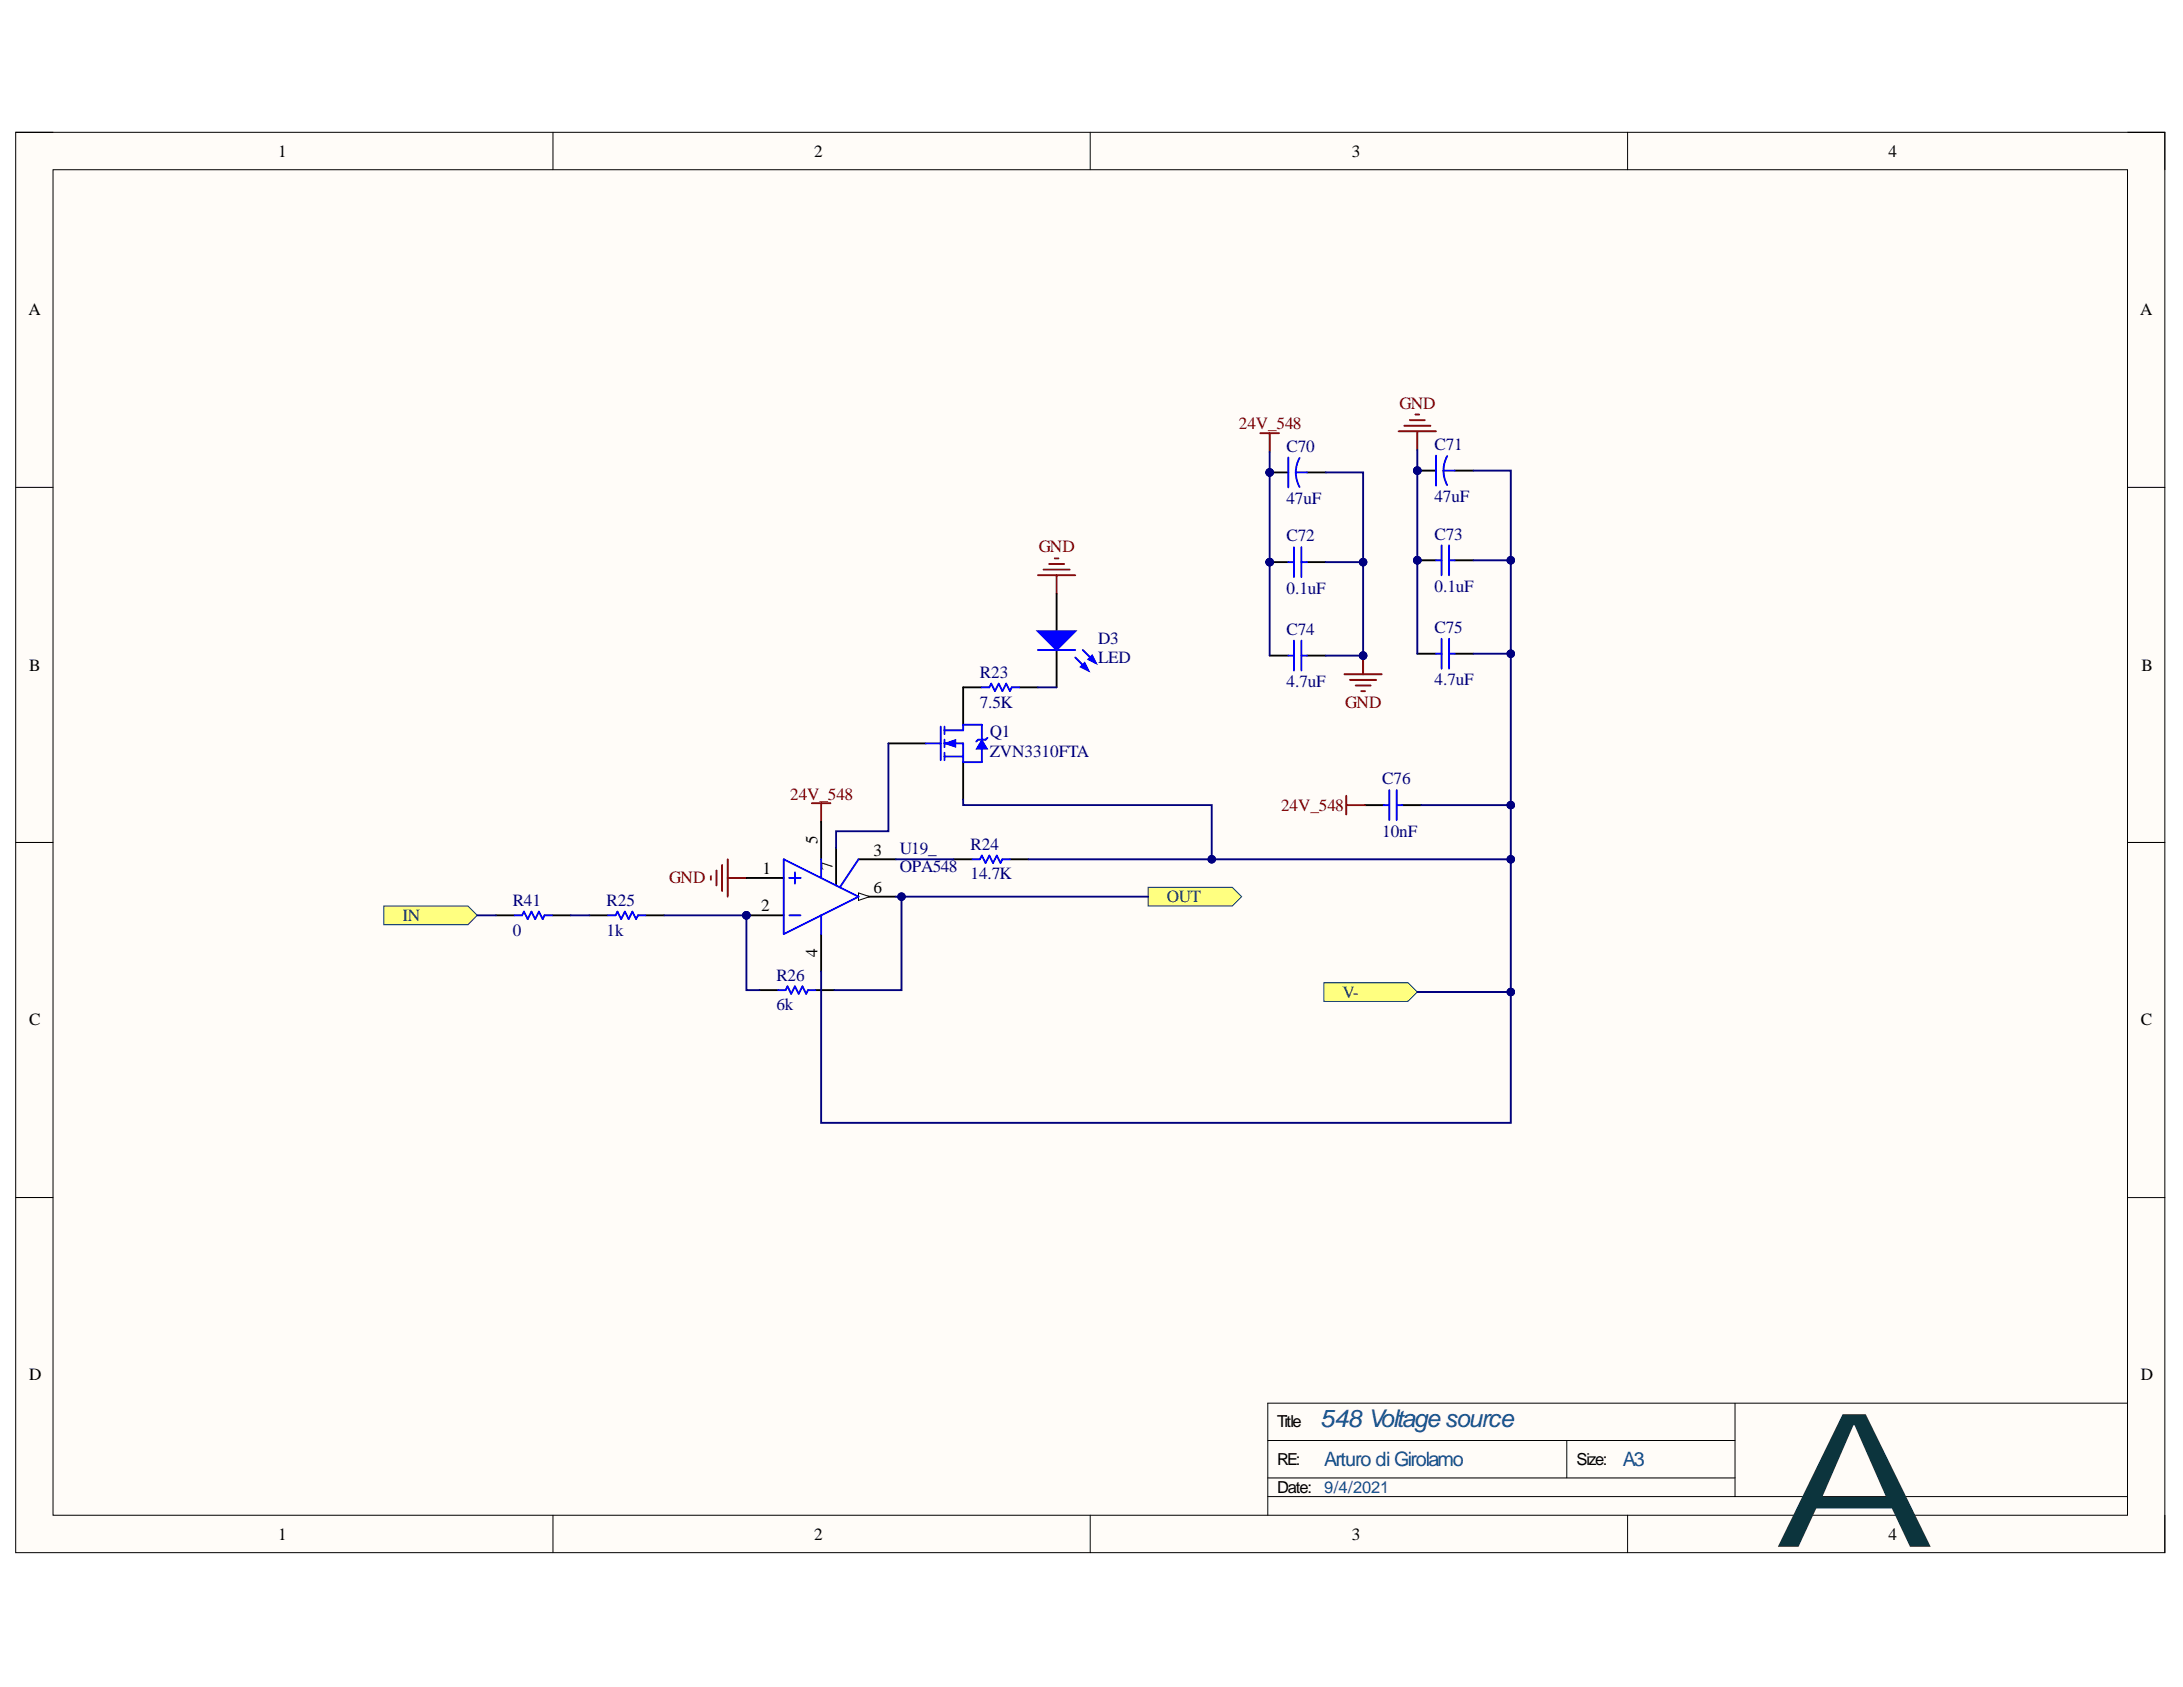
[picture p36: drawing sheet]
<svg xmlns="http://www.w3.org/2000/svg" width="279mm" height="216mm" viewBox="0 0 279 216" stroke-linecap="round" stroke-linejoin="round" font-family="sans-serif">
<defs><g id="words">
<text font-size="23.9" fill="#0c343d" x="226.9" y="198">A</text>
<text font-size="3.1" fill="#0b5394" x="169" y="182.7">548 Voltage source</text>
<g font-size="2.5" fill="#0b5394">
<text x="169.5" y="187.6">Arturo di Girolamo</text>
<text x="207.7" y="187.6">A3</text>
</g>
<g font-size="2.2">
<text x="35.6" y="20">1</text>
<text x="104.2" y="20">2</text>
<text x="173" y="20">3</text>
<text x="241.7" y="20">4</text>
<text x="3.6" y="40.3">A</text>
<text x="273.9" y="40.3">A</text>
<text x="3.7" y="85.8">B</text>
<text x="274.1" y="85.8">B</text>
<text x="97.6" y="111.9">1</text>
<text x="104.6" y="108.1" transform="rotate(-90 104.6 108.1)">5</text>
<text x="106.6" y="111.4" transform="rotate(-90 106.6 111.4)">7</text>
<text x="111.8" y="109.5">3</text>
<text x="97.4" y="116.6">2</text>
<text x="111.8" y="114.2">6</text>
<text x="104.6" y="122.4" transform="rotate(-90 104.6 122.4)">4</text>
<text x="3.7" y="131.2">C</text>
<text x="274" y="131.2">C</text>
<text x="3.7" y="176.6">D</text>
<text x="274" y="176.6">D</text>
<text x="35.6" y="197">1</text>
<text x="104.2" y="197">2</text>
<text x="173" y="197">3</text>
<text x="241.7" y="197">4</text>
</g>
<g font-size="2.2" fill="#800000">
<text x="179.1" y="52.3">GND</text>
<text x="158.6" y="55">24V_548</text>
<text x="132.9" y="70.7">GND</text>
<text x="172.2" y="90.6">GND</text>
<text x="101.1" y="102.3">24V_548</text>
<text x="164" y="103.8">24V_548</text>
<text x="85.7" y="113.1">GND</text>
</g>
<g font-size="2.2" fill="#000080">
<text x="164.7" y="57.8">C70</text>
<text x="183.6" y="57.6">C71</text>
<text x="164.7" y="64.5">47uF</text>
<text x="183.6" y="64.3">47uF</text>
<text x="164.7" y="69.3">C72</text>
<text x="183.6" y="69.1">C73</text>
<text x="164.7" y="76">0.1uF</text>
<text x="183.6" y="75.8">0.1uF</text>
<text x="140.6" y="82.4">D3</text>
<text x="164.7" y="81.3">C74</text>
<text x="183.6" y="81">C75</text>
<text x="125.4" y="86.8">R23</text>
<text x="140.6" y="84.8">LED</text>
<text x="164.7" y="87.9">4.7uF</text>
<text x="183.6" y="87.7">4.7uF</text>
<text x="125.4" y="90.6">7.5K</text>
<text x="126.7" y="94.4">Q1</text>
<text x="126.7" y="96.8">ZVN3310FTA</text>
<text x="176.9" y="100.4">C76</text>
<text x="176.9" y="107.1">10nF</text>
<text x="115.2" y="109.3">U19_</text>
<text x="115.2" y="111.6">OPA548</text>
<text x="124.2" y="108.7">R24</text>
<text x="124.2" y="112.6">14.7K</text>
<text x="65.6" y="115.9">R41</text>
<text x="65.6" y="119.7">0</text>
<text x="77.6" y="115.9">R25</text>
<text x="77.6" y="119.7">1k</text>
<text x="99.4" y="125.5">R26</text>
<text x="99.4" y="129.3">6k</text>
</g>
<g font-size="2.2" fill="#073763">
<text x="51.5" y="117.9">IN</text>
<text x="149.3" y="115.4">OUT</text>
<text x="171.8" y="127.7">V-</text>
</g>
<g font-size="2.1">
<text x="163.5" y="182.7">Title</text>
<text x="163.5" y="191">Date:</text>
<text x="163.5" y="187.5">RE:</text>
<text x="201.8" y="187.5">Size:</text>
</g>
<text font-size="2.1" fill="#0b5394" x="169.5" y="191">9/4/2021</text>
</g></defs>
<path d="M2 16.9h275.1v181.8h-275.1z" fill-rule="evenodd" fill="#fffcf8"/>
<path d="M2 16.9h275.1v181.8h-275.1z" fill="none" stroke="#000" stroke-width=".13"/>
<path d="M6.8 21.7h265.5v172.2h-265.5z" fill-rule="evenodd" fill="#fffcf8"/>
<g fill="none" stroke="#000" stroke-width=".13">
<path d="M2 16.9h4.8M70.8 16.9v4.8M139.5 16.9v4.8M208.3 16.9v4.8M272.3 16.9h4.8v4.8M6.8 21.7h265.5v172.2h-265.5zM2 62.4h4.8M272.3 62.4h4.8M2 107.8h4.8M272.3 107.8h4.8M2 153.3h4.8M272.3 153.3h4.8"/>
<path d="M222.1 179.6v11.9M272.3 179.6h-110v14.3M70.8 193.9v4.8M139.5 193.9v4.8M162.3 184.4h59.8M162.3 191.5h110M162.3 189.1h59.8M200.5 184.4v4.7M208.3 193.9v4.8M277.1 193.9v4.8"/>
</g>
<path d="M147 113.6h10.7l1.2 1.2-1.2 1.1h-10.7z" fill-rule="evenodd" fill="#ffff80"/>
<path d="M147 113.6h10.7l1.2 1.2-1.2 1.1h-10.7z" fill="none" stroke="#073763" stroke-width=".13"/>
<path d="M132.8 73.6h4.8M133.6 72.9h3.3M134.3 72.2h1.9M135 71.5h.5M135.2 73.6v2.4M91 112.1v.5M91.7 111.4v1.9M92.4 110.7v3.3M93.1 110v4.8M93.1 112.4h2.4" fill="none" stroke="#800000" stroke-width=".24"/>
<path d="M135.2 76v4.8M123.3 88h2.4M130.5 88h2.3M135.2 83.2v4.8M75.4 117.1h2.4M82.6 117.1h2.4M122.1 110h2.4M129.3 110h2.3" fill="none" stroke="#000" stroke-width=".24"/>
<path d="M125.7 88h.9l.3-.5 .4 .9 .5-.9 .5 .9 .5-.9 .5 .9 .2-.4h1M77.8 117.1h1l.2-.4 .5 .9 .5-.9 .5 .9 .4-.9 .5 .9 .3-.5h.9M124.5 110h.9l.3-.5 .4 .9 .5-.9 .5 .9 .5-.9 .5 .9 .2-.4h1" fill="none" stroke="#00f" stroke-width=".24"/>
<path d="M132.8 80.8h4.8l-2.4 2.4z" fill="#00f"/>
<path d="M132.8 80.8h4.8l-2.4 2.4zM137.6 84.1l1.7 1.7M138.6 83.2l1.7 1.7" fill="none" stroke="#00f" stroke-width=".24"/>
<path d="M138.3 85.3l.5-.4 .5 .9z" fill="#00f"/>
<path d="M138.3 85.3l.5-.4 .5 .9z" fill="none" stroke="#00f" stroke-width=".24"/>
<path d="M139.3 84.4l.5-.5 .5 1z" fill="#00f"/>
<path d="M118.5 95.1h1.9M120.4 93v4.3M120.9 93.5h2.4M120.9 95.1h2.4v2.4M120.9 96.8h2.4M120.9 93v.9M120.9 94.7v.9M120.9 96.3v1M132.8 83.2h4.8M139.3 84.4l.5-.5 .5 1z" fill="none" stroke="#00f" stroke-width=".24"/>
<path d="M113.7 95.1h4.8M123.3 88v4.7M123.3 97.5v4.8" fill="none" stroke="#000" stroke-width=".24"/>
<path d="M120.9 95.1l1.4-.4v.9z" fill="#00f"/>
<path d="M120.9 95.1l1.4-.4v.9z" fill="none" stroke="#00f" stroke-width=".13"/>
<path d="M123.3 93.5v-.8h2.4v2M125.7 95.9v1.6h-2.4" fill="none" stroke="#00f" stroke-width=".24"/>
<path d="M125.7 94.7l.7 1.2h-1.5z" fill="#00f"/>
<path d="M125.7 94.7l.7 1.2h-1.5z" fill="none" stroke="#00f" stroke-width=".13"/>
<path d="M126.4 94.4l-.3 .3h-.9l-.3 .2" fill="none" stroke="#00f" stroke-width=".24"/>
<path d="M172.1 86.3h4.8M172.8 87h3.3M173.5 87.7h1.9M174.2 88.5h.5M174.5 83.9v2.4" fill="none" stroke="#800000" stroke-width=".24"/>
<circle cx="174.5" cy="83.9" r=".48" fill="#000080"/>
<circle cx="174.5" cy="83.9" r=".48" fill="none" stroke="#000080" stroke-width=".13"/>
<circle cx="162.5" cy="71.9" r=".48" fill="#000080"/>
<circle cx="162.5" cy="71.9" r=".48" fill="none" stroke="#000080" stroke-width=".13"/>
<path d="M162.5 71.9h2.4" fill="none" stroke="#000" stroke-width=".24"/>
<circle cx="162.5" cy="71.9" r=".48" fill="#000080"/>
<circle cx="162.5" cy="71.9" r=".48" fill="none" stroke="#000080" stroke-width=".13"/>
<path d="M167.3 71.9h2.4M162.5 83.9h2.4M167.3 83.9h2.4" fill="none" stroke="#000" stroke-width=".24"/>
<path d="M164.9 71.9h.7M165.6 70v3.9M166.6 70v3.9M166.6 71.9h.7M164.9 83.9h.7M165.6 82v3.8M166.6 82v3.8M166.6 83.9h.7" fill="none" stroke="#00f" stroke-width=".24"/>
<circle cx="162.5" cy="60.5" r=".48" fill="#000080"/>
<circle cx="162.5" cy="60.5" r=".48" fill="none" stroke="#000080" stroke-width=".13"/>
<path d="M162.5 60.5h2.4" fill="none" stroke="#000" stroke-width=".24"/>
<circle cx="162.5" cy="60.5" r=".48" fill="#000080"/>
<circle cx="162.5" cy="60.5" r=".48" fill="none" stroke="#000080" stroke-width=".13"/>
<path d="M167.3 60.5h2.4M174.7 103h2.4M179.5 103h2.4" fill="none" stroke="#000" stroke-width=".24"/>
<path d="M164.9 58.5v3.9M166.3 58.6l-.4 1.1-.1 .8M165.8 60.5l.1 .7 .4 1.1M165.8 60.5h1.5M177.1 103h.7M177.8 101.1v3.9M178.8 101.1v3.9M178.8 103h.7" fill="none" stroke="#00f" stroke-width=".24"/>
<path d="M161.3 55.4h2.4M162.5 55.4v2.4" fill="none" stroke="#800000" stroke-width=".24"/>
<circle cx="181.4" cy="71.7" r=".48" fill="#000080"/>
<circle cx="181.4" cy="71.7" r=".48" fill="none" stroke="#000080" stroke-width=".13"/>
<path d="M181.4 71.7h2.4" fill="none" stroke="#000" stroke-width=".24"/>
<circle cx="181.4" cy="71.7" r=".48" fill="#000080"/>
<circle cx="181.4" cy="71.7" r=".48" fill="none" stroke="#000080" stroke-width=".13"/>
<path d="M186.2 71.7h2.4M181.4 83.7h2.4M186.2 83.7h2.4" fill="none" stroke="#000" stroke-width=".24"/>
<path d="M183.8 71.7h.7M184.5 69.8v3.8M185.5 69.8v3.8M185.5 71.7h.7M183.8 83.7h.7M184.5 81.7v3.9M185.5 81.7v3.9M185.5 83.7h.7" fill="none" stroke="#00f" stroke-width=".24"/>
<circle cx="181.4" cy="60.2" r=".48" fill="#000080"/>
<circle cx="181.4" cy="60.2" r=".48" fill="none" stroke="#000080" stroke-width=".13"/>
<path d="M181.4 60.2h2.4" fill="none" stroke="#000" stroke-width=".24"/>
<circle cx="181.4" cy="60.2" r=".48" fill="#000080"/>
<circle cx="181.4" cy="60.2" r=".48" fill="none" stroke="#000080" stroke-width=".13"/>
<path d="M186.2 60.2h2.4M63.5 117.1h2.4M70.7 117.1h2.3M97.2 126.7h2.4M104.4 126.7h2.4" fill="none" stroke="#000" stroke-width=".24"/>
<path d="M183.8 58.3v3.8M185.2 58.4l-.4 1.1-.1 .7M184.7 60.2l.1 .8 .4 1.1M184.7 60.2h1.5M65.9 117.1h.9l.3-.4 .4 .9 .5-.9 .5 .9 .5-.9 .5 .9 .2-.5h1M99.6 126.7h1l.2-.5 .5 1 .4-1 .5 1 .5-1 .5 1 .2-.5h1" fill="none" stroke="#00f" stroke-width=".24"/>
<path d="M179 55.2h4.8M179.7 54.5h3.4M180.4 53.8h2M181.2 53.1h.4M181.4 55.2v2.4M103.9 102.8h2.4M105.1 102.8v2.4M172.3 101.8v2.4M172.3 103h2.4" fill="none" stroke="#800000" stroke-width=".24"/>
<path d="M49.1 115.9h10.8l1.2 1.2-1.2 1.2h-10.8z" fill-rule="evenodd" fill="#ffff80"/>
<path d="M49.1 115.9h10.8l1.2 1.2-1.2 1.2h-10.8z" fill="none" stroke="#073763" stroke-width=".13"/>
<circle cx="95.5" cy="117.1" r=".48" fill="#000080"/>
<circle cx="95.5" cy="117.1" r=".48" fill="none" stroke="#000080" stroke-width=".13"/>
<path d="M95.5 112.4h4.8M95.5 117.1h4.8" fill="none" stroke="#000" stroke-width=".24"/>
<circle cx="95.5" cy="117.1" r=".48" fill="#000080"/>
<circle cx="95.5" cy="117.1" r=".48" fill="none" stroke="#000080" stroke-width=".13"/>
<path d="M109.9 114.8h4.8" fill="none" stroke="#000" stroke-width=".24"/>
<path d="M109.9 114.3l1.4 .5-1.4 .4z" fill="#f8fcff"/>
<path d="M109.9 114.3l1.4 .5-1.4 .4z" fill="none" stroke="#000" stroke-width=".13"/>
<path d="M105.1 105.2v4.8M105.1 119.5v4.8M107 108.5v4.8M109.9 110h4.8" fill="none" stroke="#000" stroke-width=".24"/>
<path d="M100.3 110l9.6 4.8-9.6 4.7zM101 112.4h1.5M101 117.1h1.5M101.7 111.6v1.5M105.1 110v2.4M105.1 117.1v2.4M109.9 110l-2.4 3.6" fill="none" stroke="#00f" stroke-width=".24"/>
<path d="M169.4 125.8h10.8l1.2 1.2-1.2 1.2h-10.8z" fill-rule="evenodd" fill="#ffff80"/>
<path d="M169.4 125.8h10.8l1.2 1.2-1.2 1.2h-10.8z" fill="none" stroke="#073763" stroke-width=".13"/>
<path d="M61.1 117.1h2.4M73 117.1h2.4M85 117.1h10.5v9.6h1.7" fill="none" stroke="#000080" stroke-width=".24"/>
<circle cx="95.5" cy="117.1" r=".48" fill="#000080"/>
<circle cx="95.5" cy="117.1" r=".48" fill="none" stroke="#000080" stroke-width=".13"/>
<path d="M105.1 124.3v19.4h88.3v-16.7" fill="none" stroke="#000080" stroke-width=".24"/>
<circle cx="193.4" cy="127" r=".48" fill="#000080"/>
<circle cx="193.4" cy="127" r=".48" fill="none" stroke="#000080" stroke-width=".13"/>
<path d="M114.7 114.8h.7v11.9h-8.6" fill="none" stroke="#000080" stroke-width=".24"/>
<circle cx="115.4" cy="114.8" r=".48" fill="#000080"/>
<circle cx="115.4" cy="114.8" r=".48" fill="none" stroke="#000080" stroke-width=".13"/>
<path d="M113.7 95.1v11.3h-6.7v2.1M114.7 110h7.4M115.4 114.8h31.6" fill="none" stroke="#000080" stroke-width=".24"/>
<circle cx="115.4" cy="114.8" r=".48" fill="#000080"/>
<circle cx="115.4" cy="114.8" r=".48" fill="none" stroke="#000080" stroke-width=".13"/>
<path d="M123.3 102.3v.7h31.8v7" fill="none" stroke="#000080" stroke-width=".24"/>
<circle cx="155.1" cy="110" r=".48" fill="#000080"/>
<circle cx="155.1" cy="110" r=".48" fill="none" stroke="#000080" stroke-width=".13"/>
<path d="M131.7 110h61.7" fill="none" stroke="#000080" stroke-width=".24"/>
<circle cx="155.1" cy="110" r=".48" fill="#000080"/>
<circle cx="155.1" cy="110" r=".48" fill="none" stroke="#000080" stroke-width=".13"/>
<circle cx="193.4" cy="110" r=".48" fill="#000080"/>
<circle cx="193.4" cy="110" r=".48" fill="none" stroke="#000080" stroke-width=".13"/>
<path d="M132.8 88h2.4M169.7 83.9h4.8" fill="none" stroke="#000080" stroke-width=".24"/>
<circle cx="174.5" cy="83.9" r=".48" fill="#000080"/>
<circle cx="174.5" cy="83.9" r=".48" fill="none" stroke="#000080" stroke-width=".13"/>
<path d="M169.7 71.9h4.8v12" fill="none" stroke="#000080" stroke-width=".24"/>
<circle cx="174.5" cy="71.9" r=".48" fill="#000080"/>
<circle cx="174.5" cy="71.9" r=".48" fill="none" stroke="#000080" stroke-width=".13"/>
<circle cx="174.5" cy="83.9" r=".48" fill="#000080"/>
<circle cx="174.5" cy="83.9" r=".48" fill="none" stroke="#000080" stroke-width=".13"/>
<path d="M169.7 60.5h4.8v11.4" fill="none" stroke="#000080" stroke-width=".24"/>
<circle cx="174.5" cy="71.9" r=".48" fill="#000080"/>
<circle cx="174.5" cy="71.9" r=".48" fill="none" stroke="#000080" stroke-width=".13"/>
<path d="M193.4 103v24h-12" fill="none" stroke="#000080" stroke-width=".24"/>
<circle cx="193.4" cy="103" r=".48" fill="#000080"/>
<circle cx="193.4" cy="103" r=".48" fill="none" stroke="#000080" stroke-width=".13"/>
<circle cx="193.4" cy="110" r=".48" fill="#000080"/>
<circle cx="193.4" cy="110" r=".48" fill="none" stroke="#000080" stroke-width=".13"/>
<circle cx="193.4" cy="127" r=".48" fill="#000080"/>
<circle cx="193.4" cy="127" r=".48" fill="none" stroke="#000080" stroke-width=".13"/>
<path d="M193.4 83.7v19.3h-11.5" fill="none" stroke="#000080" stroke-width=".24"/>
<circle cx="193.4" cy="83.7" r=".48" fill="#000080"/>
<circle cx="193.4" cy="83.7" r=".48" fill="none" stroke="#000080" stroke-width=".13"/>
<circle cx="193.4" cy="103" r=".48" fill="#000080"/>
<circle cx="193.4" cy="103" r=".48" fill="none" stroke="#000080" stroke-width=".13"/>
<path d="M188.6 71.7h4.8v12h-4.8" fill="none" stroke="#000080" stroke-width=".24"/>
<circle cx="193.4" cy="71.7" r=".48" fill="#000080"/>
<circle cx="193.4" cy="71.7" r=".48" fill="none" stroke="#000080" stroke-width=".13"/>
<circle cx="193.4" cy="83.7" r=".48" fill="#000080"/>
<circle cx="193.4" cy="83.7" r=".48" fill="none" stroke="#000080" stroke-width=".13"/>
<path d="M188.6 60.2h4.8v11.5" fill="none" stroke="#000080" stroke-width=".24"/>
<circle cx="193.4" cy="71.7" r=".48" fill="#000080"/>
<circle cx="193.4" cy="71.7" r=".48" fill="none" stroke="#000080" stroke-width=".13"/>
<path d="M162.5 57.8v26.1" fill="none" stroke="#000080" stroke-width=".24"/>
<circle cx="162.5" cy="60.5" r=".48" fill="#000080"/>
<circle cx="162.5" cy="60.5" r=".48" fill="none" stroke="#000080" stroke-width=".13"/>
<circle cx="162.5" cy="71.9" r=".48" fill="#000080"/>
<circle cx="162.5" cy="71.9" r=".48" fill="none" stroke="#000080" stroke-width=".13"/>
<path d="M181.4 57.6v26.1" fill="none" stroke="#000080" stroke-width=".24"/>
<circle cx="181.4" cy="60.2" r=".48" fill="#000080"/>
<circle cx="181.4" cy="60.2" r=".48" fill="none" stroke="#000080" stroke-width=".13"/>
<circle cx="181.4" cy="71.7" r=".48" fill="#000080"/>
<circle cx="181.4" cy="71.7" r=".48" fill="none" stroke="#000080" stroke-width=".13"/>
<use href="#words"/>
</svg>
